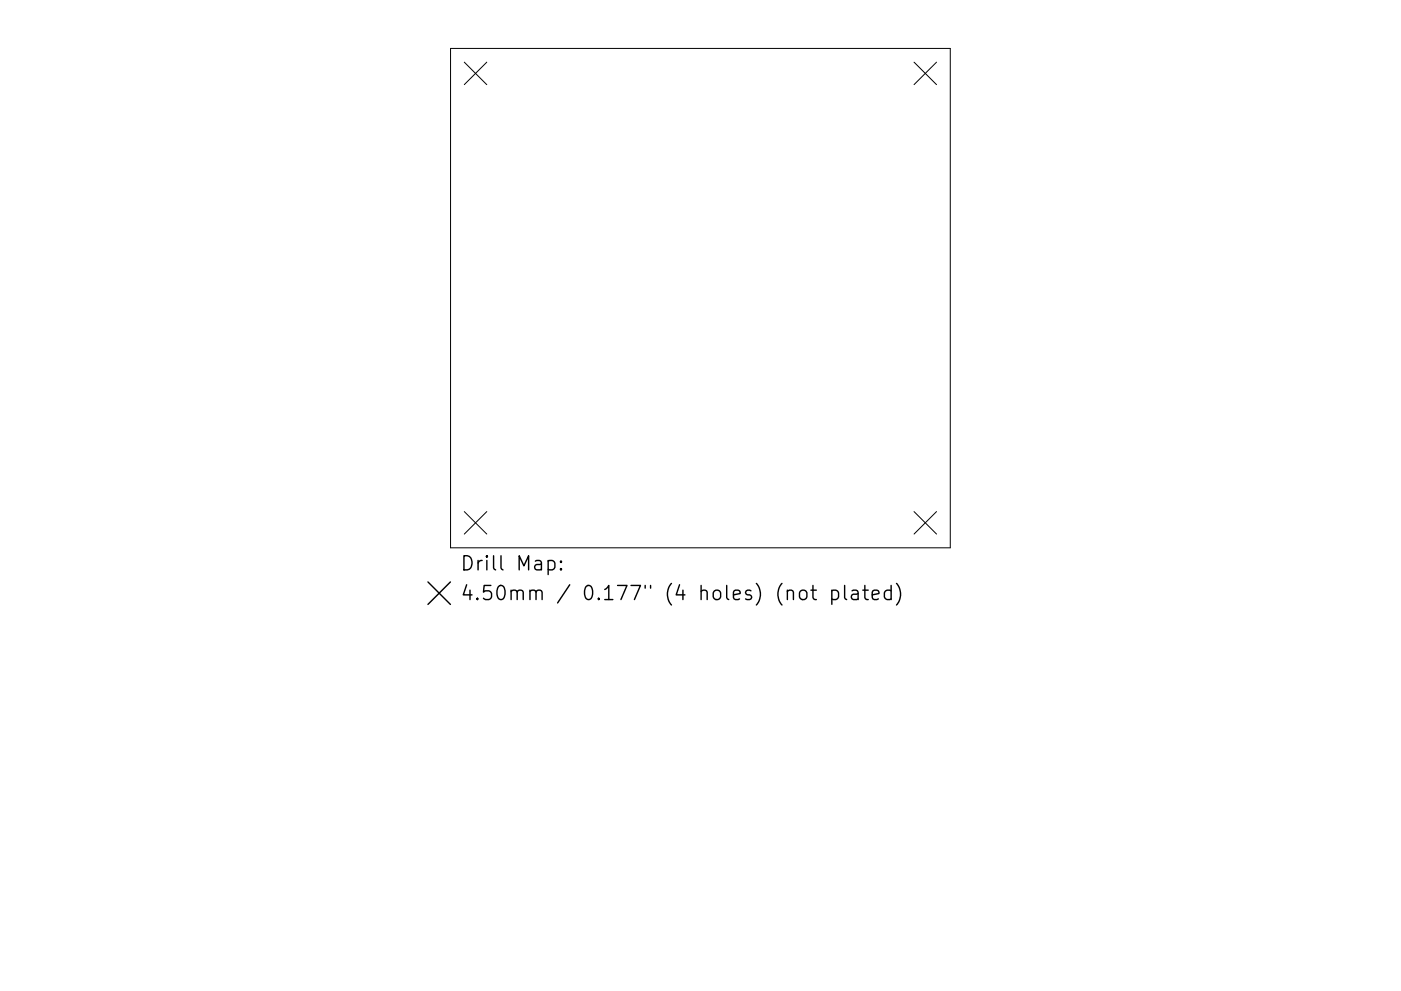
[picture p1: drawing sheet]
<svg xmlns="http://www.w3.org/2000/svg" width="297mm" height="210mm" viewBox="0 0 297 210" stroke-linecap="round" stroke-linejoin="round" font-family="sans-serif">
<defs><g id="words">
<g font-size="4.2">
<text x="97.5" y="121.1">Drill Map:</text>
<text x="97.5" y="127.4">4.50mm / 0.177&quot; (4 holes) (not plated)</text>
</g>
</g></defs>
<path d="M95.5 10.3h106v105.9h-106zM98.4 13.2l4.8 4.8M103.2 13.2l-4.8 4.8M193.8 13.2l4.8 4.8M198.6 13.2l-4.8 4.8M98.4 108.5l4.8 4.8M103.2 108.5l-4.8 4.8M193.8 108.5l4.8 4.8M198.6 108.5l-4.8 4.8" fill="none" stroke="#000" stroke-width=".21"/>
<g fill="none" stroke="#000" stroke-width=".3">
<path d="M116.2 119.1l.9-.2 .5 .6v.8l-.2 .5-.3 .1-.9-.1M118.9 119.1l.2 .1-.2 .1-.1-.1 .1-.1v.2M90.7 123.5l4.8 4.7M95.5 123.5l-4.8 4.7M118.9 120.6l.2 .2-.2 .1-.1-.1 .1-.2v.3M169.6 125.5a.81 .81 0 0 1 .9-.3 .81 .81 0 0 1 .6 .6v.8a.81 .81 0 0 1-.8 .6 .81 .81 0 0 1-.8-.6v-.8zM171.9 125.2h1.2M172.4 124.2v2.6l.1 .3 .6 .1M176.4 125.4l.8-.2 .6 .6v.8l-.3 .5-.3 .1-.8-.1M176.4 125.2v3M179.1 124.2v2.6l.4 .4M180.6 125.4l.3-.2 .9 .2 .1 .2v1.6"/>
<path d="M181.9 125.9l-1 .2a.59 .59 0 0 0-.4 .5 .59 .59 0 0 0 .4 .6l1-.1M182.9 125.2h1.2M183.4 124.2v2.6l.1 .3 .6 .1M184.9 126.2l1.5-.3-.2-.5-.8-.2-.5 .4v1.2l.2 .3 .3 .1 .8-.1M188.9 125.4l-.8-.2-.6 .6v.8l.3 .5 .3 .1 .8-.1M188.9 124.2v3M190.1 123.8a3.4 3.4 0 0 1 0 4.6"/>
</g>
<use href="#words"/>
</svg>
